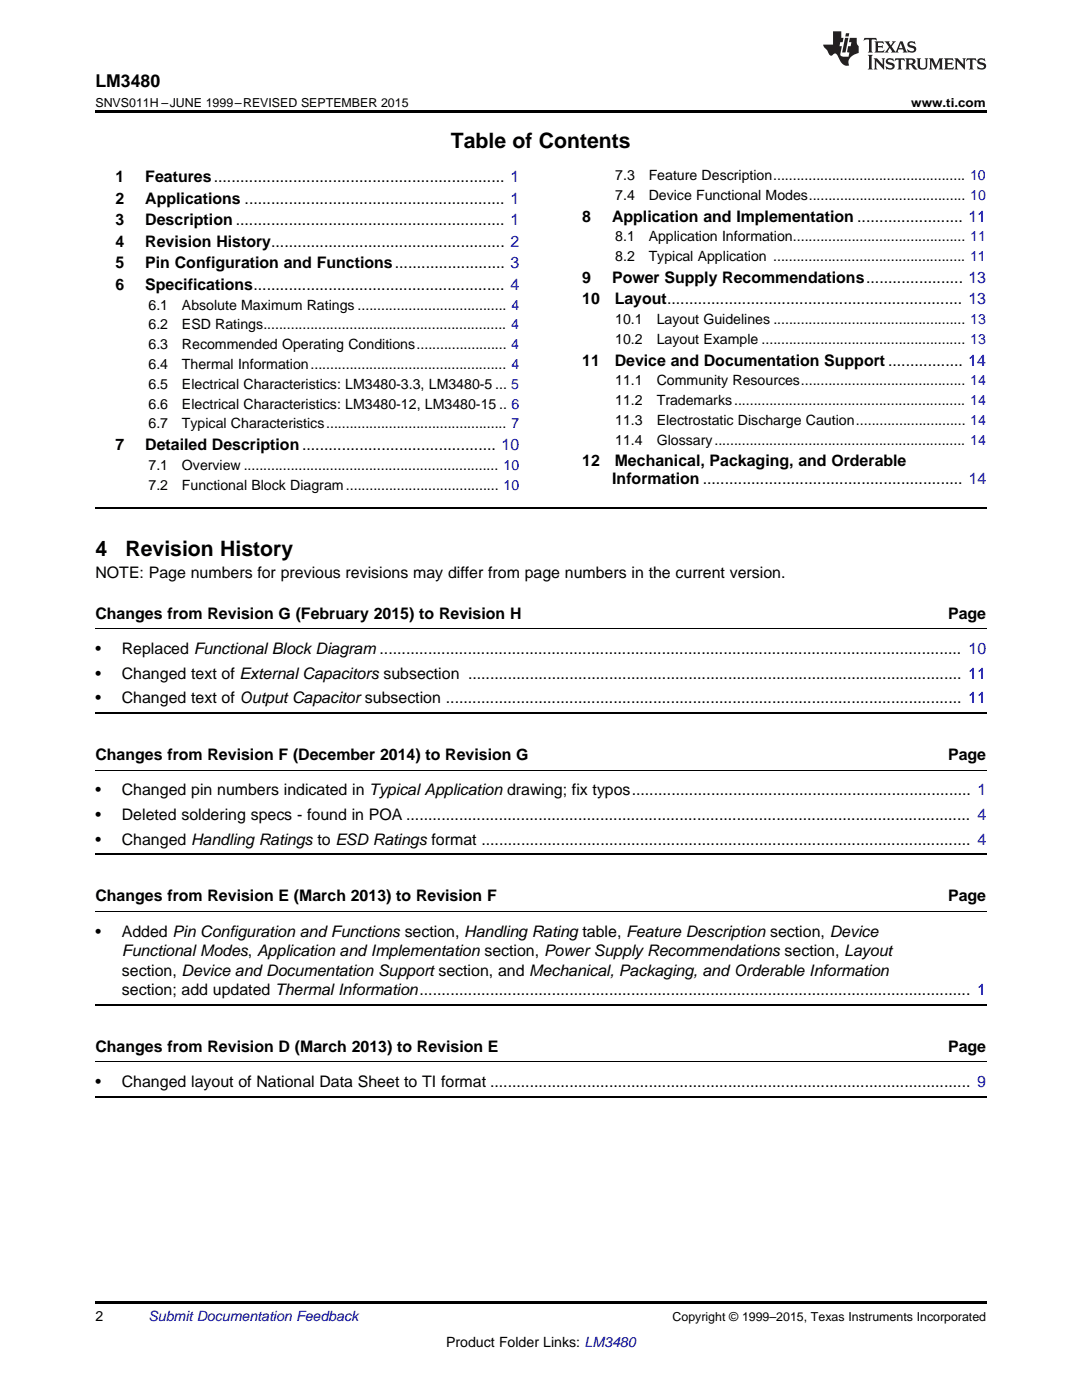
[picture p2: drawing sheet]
<svg xmlns="http://www.w3.org/2000/svg" width="216mm" height="279mm" viewBox="0 0 216 279" stroke-linecap="round" stroke-linejoin="round" font-family="sans-serif">
<defs><g id="words">
<g font-size="4.2">
<text x="90" y="29.6">Table of Contents</text>
<text x="19" y="111">4</text>
<text x="25" y="111">Revision History</text>
</g>
<text font-size="3.5" x="19" y="17.3">LM3480</text>
<g font-size="3.2">
<text x="23" y="36.3">1</text>
<text x="23" y="40.6">2</text>
<text x="29" y="36.3">Features.................................................................. 1</text>
<text x="29" y="40.6">Applications ........................................................... 1</text>
<text x="23" y="44.9">3</text>
<text x="29" y="44.9">Description ............................................................. 1</text>
<text x="116.2" y="44.2">8</text>
<text x="122.1" y="44.2">Application and Implementation ........................ 11</text>
<text x="23" y="49.2">4</text>
<text x="23" y="53.6">5</text>
<text x="29" y="49.2">Revision History..................................................... 2</text>
<text x="29" y="53.6">Pin Configuration and Functions......................... 3</text>
<text x="23" y="57.9">6</text>
<text x="29" y="57.9">Specifications......................................................... 4</text>
<text x="116.2" y="56.4">9</text>
<text x="122.1" y="56.4">Power Supply Recommendations...................... 13</text>
<text x="116.2" y="60.7">10</text>
<text x="122.7" y="60.7">Layout................................................................... 13</text>
<text x="116.2" y="73">11</text>
<text x="122.7" y="73">Device and Documentation Support ................. 14</text>
<text x="23" y="89.8">7</text>
<text x="29" y="89.8">Detailed Description............................................ 10</text>
<text x="116.2" y="93.1">12</text>
<text x="122.7" y="93.1">Mechanical, Packaging, and Orderable</text>
<text x="122.2" y="96.6">Information ........................................................... 14</text>
<text x="19" y="115.3">NOTE: Page numbers for previous revisions may differ from page numbers in the current version.</text>
<text x="19" y="123.4">Changes from Revision G (February 2015) to Revision H</text>
<text x="189.2" y="123.4">Page</text>
<text x="19" y="130.5">•</text>
<text x="24.3" y="130.5">Replaced Functional Block Diagram .................................................................................................................................... 10</text>
<text x="19" y="135.4">•</text>
<text x="24.3" y="135.4">Changed text of External Capacitors subsection ................................................................................................................ 11</text>
<text x="19" y="140.4">•</text>
<text x="24.3" y="140.4">Changed text of Output Capacitor subsection ..................................................................................................................... 11</text>
<text x="19" y="151.7">Changes from Revision F (December 2014) to Revision G</text>
<text x="189.2" y="151.7">Page</text>
<text x="19" y="158.7">•</text>
<text x="24.3" y="158.7">Changed pin numbers indicated in Typical Application drawing; fix typos............................................................................. 1</text>
<text x="19" y="163.7">•</text>
<text x="24.3" y="163.7">Deleted soldering specs - found in POA ................................................................................................................................ 4</text>
<text x="19" y="168.6">•</text>
<text x="24.3" y="168.6">Changed Handling Ratings to ESD Ratings format ............................................................................................................... 4</text>
<text x="19" y="179.9">Changes from Revision E (March 2013) to Revision F</text>
<text x="189.2" y="179.9">Page</text>
<text x="19" y="186.9">•</text>
<text x="24.3" y="186.9">Added Pin Configuration and Functions section, Handling Rating table, Feature Description section, Device</text>
<text x="24.3" y="190.8">Functional Modes, Application and Implementation section, Power Supply Recommendations section, Layout</text>
<text x="24.3" y="194.7">section, Device and Documentation Support section, and Mechanical, Packaging, and Orderable Information</text>
<text x="24.3" y="198.6">section; add updated Thermal Information............................................................................................................................. 1</text>
<text x="19" y="209.9">Changes from Revision D (March 2013) to Revision E</text>
<text x="189.2" y="209.9">Page</text>
<text x="19" y="216.9">•</text>
<text x="24.3" y="216.9">Changed layout of National Data Sheet to TI format ............................................................................................................. 9</text>
</g>
<g font-size="2.8">
<text x="122.8" y="36">7.3</text>
<text x="129.4" y="36">Feature Description................................................. 10</text>
<text x="122.8" y="39.9">7.4</text>
<text x="129.4" y="39.9">Device Functional Modes........................................ 10</text>
<text x="122.8" y="48.2">8.1</text>
<text x="122.8" y="52.1">8.2</text>
<text x="129.4" y="48.2">Application Information............................................ 11</text>
<text x="129.4" y="52.1">Typical Application ................................................. 11</text>
<text x="29.6" y="61.8">6.1</text>
<text x="29.6" y="65.8">6.2</text>
<text x="36.3" y="61.8">Absolute Maximum Ratings ...................................... 4</text>
<text x="36.3" y="65.8">ESD Ratings.............................................................. 4</text>
<text x="122.8" y="64.7">10.1</text>
<text x="131" y="64.7">Layout Guidelines ................................................. 13</text>
<text x="29.6" y="69.7">6.3</text>
<text x="36.3" y="69.7">Recommended Operating Conditions....................... 4</text>
<text x="122.8" y="68.7">10.2</text>
<text x="131" y="68.7">Layout Example .................................................... 13</text>
<text x="29.6" y="73.7">6.4</text>
<text x="29.6" y="77.6">6.5</text>
<text x="36.3" y="73.7">Thermal Information.................................................. 4</text>
<text x="36.3" y="77.6">Electrical Characteristics: LM3480-3.3, LM3480-5 ... 5</text>
<text x="122.8" y="76.9">11.1</text>
<text x="131" y="76.9">Community Resources.......................................... 14</text>
<text x="29.6" y="81.6">6.6</text>
<text x="36.3" y="81.6">Electrical Characteristics: LM3480-12, LM3480-15 .. 6</text>
<text x="122.8" y="80.9">11.2</text>
<text x="131" y="80.9">Trademarks........................................................... 14</text>
<text x="29.6" y="85.5">6.7</text>
<text x="36.3" y="85.5">Typical Characteristics.............................................. 7</text>
<text x="122.8" y="84.8">11.3</text>
<text x="122.8" y="88.8">11.4</text>
<text x="131" y="84.8">Electrostatic Discharge Caution............................ 14</text>
<text x="131" y="88.8">Glossary................................................................ 14</text>
<text x="29.6" y="93.8">7.1</text>
<text x="36.3" y="93.8">Overview ................................................................. 10</text>
<text x="29.6" y="97.7">7.2</text>
<text x="36.3" y="97.7">Functional Block Diagram....................................... 10</text>
<text x="19" y="263.6">2</text>
<text x="89" y="268.9">Product Folder Links: LM3480</text>
</g>
<text font-size="2.8" fill="#0000c8" x="29.6" y="263.6">Submit Documentation Feedback</text>
<g font-size="2.5">
<text x="19" y="21.4">SNVS011H –JUNE 1999–REVISED SEPTEMBER 2015</text>
<text x="181.8" y="21.4">www.ti.com</text>
<text x="134.2" y="263.6">Copyright © 1999–2015, Texas Instruments Incorporated</text>
</g>
</g></defs>
<path d="M19 22h177.8v.5h-177.8zM19 259.7h177.8v.5h-177.8z" fill="#000"/>
<path d="M19 101.4h177.8M19 142.3h177.8M19 170.5h177.8M19 218.9h177.8M19 200.5h177.8" fill="none" stroke="#000" stroke-width=".35"/>
<path d="M19 125.5h177.8M19 153.7h177.8M19 181.9h177.8M19 211.9h177.8" fill="none" stroke="#000" stroke-width=".2"/>
<g fill="#231f20">
<path d="M172.5 7.6l-.1 .5 .4-.2h.6v.1v2.1l-.2 .4h.9l-.2-.4v-2.1l.1-.1h.5l.5 .2-.2-.5zM174.5 8.3l.2 .3v1.5l-.2 .4h1.8l.2-.6a1.04 1.04 0 0 1-1.3 .2v-.7h.6l.3 .2v-.6l-.3 .2h-.6v-.6l.8-.1 .4 .3-.2-.5zM176.5 8.3l.9 1.1-.9 1.1h.8l-.2-.2 .4-.7 .5 .7-.2 .2h1.5l-.2-.2 .2-.4h.9l.1 .4-.2 .2h1l-.3-.3-.7-1.9h-.5l-.9 2-.8-1 .9-1h-.8l.1 .3-.4 .5-.3-.6 .1-.2zM179.7 8.6l.4 1h-.7zM181.3 8.4a.63 .63 0 0 0-.2 .7 .63 .63 0 0 0 .6 .4l.6 .2 .1 .2a.75 .75 0 0 1-.7 .4 .75 .75 0 0 1-.6-.5l.1 .7 .1-.1a1.11 1.11 0 0 0 1.5-.6 1.13 1.13 0 0 0-1.2-.8l-.1-.4a1.04 1.04 0 0 1 1.2 .2l-.2-.5-.2 .1-.4-.2zM173.2 10.9l.2 .4v2.2l-.2 .4h1l-.3-.4v-2.2l.3-.4zM174.3 11.6l.3 .4v1.5l-.3 .4h.8l-.2-.4v-1.3l1.5 1.7v-1.9l.2-.4h-.7l.2 .4v.9l-1.1-1.3zM177 11.8a.62 .62 0 0 0-.2 .7 .62 .62 0 0 0 .6 .4l.6 .1 .1 .3a.76 .76 0 0 1-.7 .3 .76 .76 0 0 1-.7-.4l.2 .7 .1-.1a1.11 1.11 0 0 0 1.5-.6 1.13 1.13 0 0 0-1.2-.8l-.1-.4a1.04 1.04 0 0 1 1.2 .2l-.2-.6-.2 .1-.5-.1zM178.7 11.6l-.2 .6a.61 .61 0 0 1 .8-.3v1.6l-.2 .4h.9l-.2-.4v-1.6a.63 .63 0 0 1 .7 .3l-.1-.6zM180.6 11.6l.3 .4v1.5l-.3 .4h1l-.2-.2-.1-.8 .6 .2a.76 .76 0 0 0 1.2 .7l-1-1a.58 .58 0 0 0 .6-.5 .58 .58 0 0 0-.5-.6zM181.4 11.9h.1a.45 .45 0 0 1 .5 .1 .45 .45 0 0 1 .1 .5l-.8 .2zM182.9 11.6l.2 .2a2.17 2.17 0 0 0 .3 1.9 .99 .99 0 0 0 1.6-.6v-1.1l.2-.4h-.7l.2 .2a1.92 1.92 0 0 1-.2 1.8 .6 .6 0 0 1-.9-.5v-1.1l.2-.4zM185.4 11.6l.2 .4v1.5l-.2 .4h.7l-.2-.4v-1.4l.8 1.8 .8-1.8v1.4l-.2 .4h.9l-.2-.4v-1.5l.2-.4h-.8l-.6 1.5-.6-1.5zM188.4 11.6l.2 .4v1.5l-.2 .4h1.8l.1-.6a1.04 1.04 0 0 1-1.2 .1v-.6h.5l.4 .2v-.6l-.4 .2h-.5v-.7h.8l.3 .3-.1-.6zM190.5 11.6l.2 .4v1.5l-.2 .4h.7l-.2-.4v-1.3l1.5 1.7v-1.9l.2-.4h-.7l.2 .4v.9l-1.1-1.3zM192.9 11.6l-.1 .6a.61 .61 0 0 1 .7-.3l.1 1.6-.3 .4h1l-.3-.4 .1-1.6a.63 .63 0 0 1 .7 .3l-.1-.6zM195.2 11.8a.62 .62 0 0 0-.2 .7 .62 .62 0 0 0 .6 .4l.6 .1 .1 .3a.76 .76 0 0 1-.7 .3 .76 .76 0 0 1-.6-.4l.1 .7 .1-.1a1.11 1.11 0 0 0 1.6-.6 1.13 1.13 0 0 0-1.3-.8l-.1-.4a1.04 1.04 0 0 1 1.2 .2l-.1-.6-.2 .1-.5-.1z"/>
<path d="M166.2 6.3v2.6h-1.9v.4l.8 .9a.91 .91 0 0 0 1 .8 .56 .56 0 0 1 .5-.3 .56 .56 0 0 1 .5 .3l.4 .8a1.53 1.53 0 0 0 1.9 1.2 1.54 1.54 0 0 1 1-2.1l.9-.3v-1.4a1.52 1.52 0 0 1-.4-1.6h-1.3l-.2 .8h.5l-.2 .8h-.5l-.1 1v.2l.4 .1-.2 .8a1.93 1.93 0 0 1-1.6-.3l.3-1.8h-.5l.2-.8h.4l.2-.8h-.4v-1.3zM168.6 7.6l-.6 2.9h.7l.6-2.9zM168.8 6.6l-.1 .7h.6l.2-.7z"/>
</g>
<use href="#words"/>
</svg>
